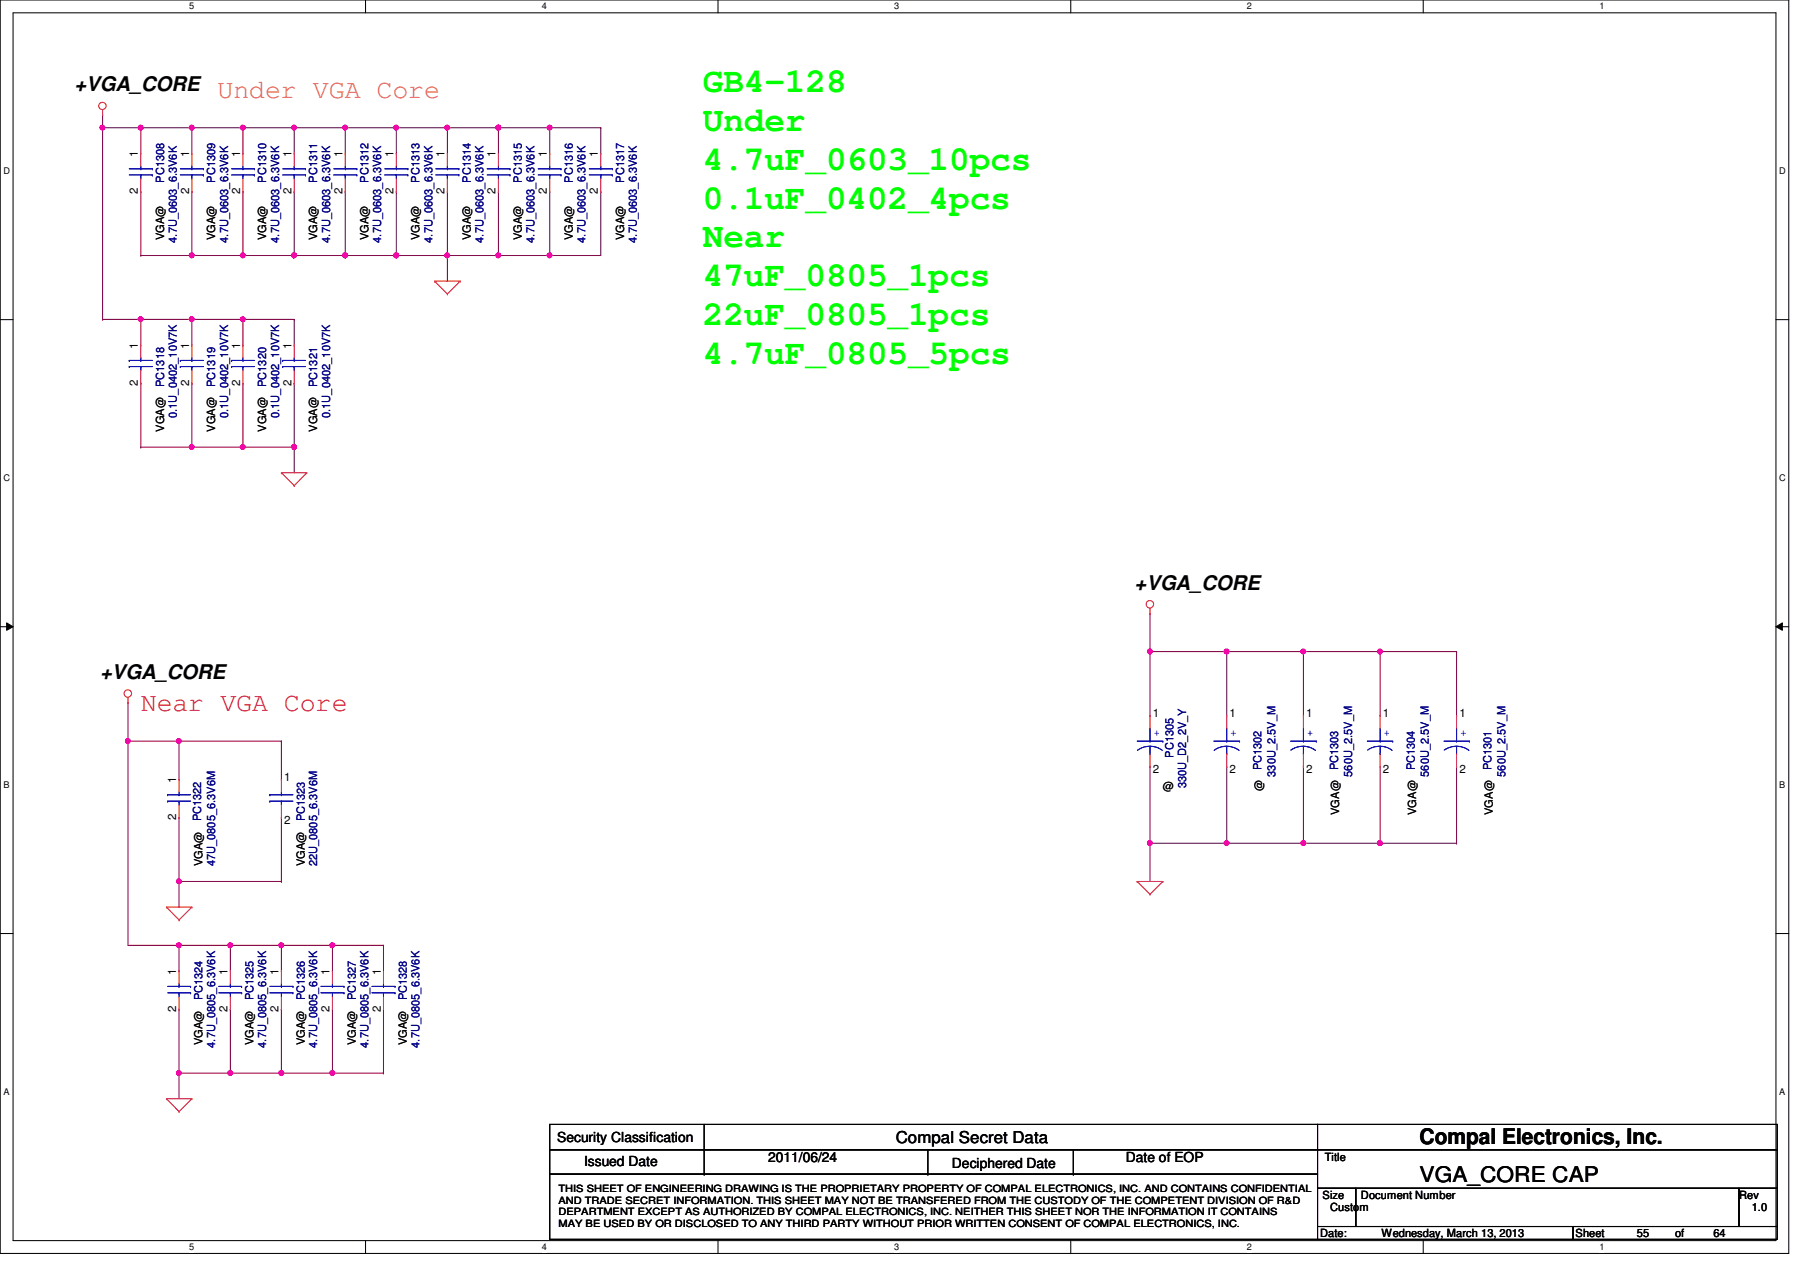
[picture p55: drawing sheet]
<svg xmlns="http://www.w3.org/2000/svg" width="297mm" height="210mm" viewBox="0 0 297 210" stroke-linecap="round" stroke-linejoin="round" font-family="sans-serif">
<defs><g id="words">
<g font-size="5.7" fill="#0f0">
<text x="116" y="15.2">GB4-128</text>
<text x="116" y="21.6">Under</text>
<text x="116" y="28">4.7uF_0603_10pcs</text>
<text x="116" y="34.4">0.1uF_0402_4pcs</text>
<text x="116" y="40.8">Near</text>
<text x="116" y="47.2">47uF_0805_1pcs</text>
<text x="116" y="53.6">22uF_0805_1pcs</text>
<text x="116" y="60">4.7uF_0805_5pcs</text>
</g>
<text font-size="4.4" fill="#ff8000" x="35.9" y="16.1">Under VGA Core</text>
<text font-size="4.4" fill="#f00" x="23.2" y="117.3">Near VGA Core</text>
<g font-size="3.6">
<text x="234.3" y="188.8">Compal Electronics, Inc.</text>
<text x="234.3" y="195">VGA_CORE CAP</text>
</g>
<g font-size="3.3">
<text x="12.3" y="15.1">+VGA_CORE</text>
<text x="187.2" y="97.3">+VGA_CORE</text>
<text x="16.5" y="112.1">+VGA_CORE</text>
</g>
<text font-size="2.7" x="147.8" y="188.6">Compal Secret Data</text>
<g font-size="2.3">
<text x="91.9" y="188.5">Security Classification</text>
<text x="126.7" y="191.8">2011/06/24</text>
<text x="185.8" y="191.8">Date of EOP</text>
<text x="96.4" y="192.4">Issued Date</text>
<text x="157.1" y="192.7">Deciphered Date</text>
</g>
<g font-size="1.9">
<text x="22.8" y="26" transform="rotate(-90 22.8 26)">1</text>
<text x="31.2" y="26" transform="rotate(-90 31.2 26)">1</text>
<text x="39.6" y="26" transform="rotate(-90 39.6 26)">1</text>
<text x="48.1" y="26" transform="rotate(-90 48.1 26)">1</text>
<text x="56.5" y="26" transform="rotate(-90 56.5 26)">1</text>
<text x="64.9" y="26" transform="rotate(-90 64.9 26)">1</text>
<text x="73.4" y="26" transform="rotate(-90 73.4 26)">1</text>
<text x="81.8" y="26" transform="rotate(-90 81.8 26)">1</text>
<text x="90.3" y="26" transform="rotate(-90 90.3 26)">1</text>
<text x="98.7" y="26" transform="rotate(-90 98.7 26)">1</text>
<text x="22.8" y="32" transform="rotate(-90 22.8 32)">2</text>
<text x="31.2" y="32" transform="rotate(-90 31.2 32)">2</text>
<text x="39.6" y="32" transform="rotate(-90 39.6 32)">2</text>
<text x="48.1" y="32" transform="rotate(-90 48.1 32)">2</text>
<text x="56.5" y="32" transform="rotate(-90 56.5 32)">2</text>
<text x="64.9" y="32" transform="rotate(-90 64.9 32)">2</text>
<text x="73.4" y="32" transform="rotate(-90 73.4 32)">2</text>
<text x="81.8" y="32" transform="rotate(-90 81.8 32)">2</text>
<text x="90.3" y="32" transform="rotate(-90 90.3 32)">2</text>
<text x="98.7" y="32" transform="rotate(-90 98.7 32)">2</text>
<text x="27.1" y="39.6" transform="rotate(-90 27.1 39.6)">VGA@</text>
<text x="35.5" y="39.6" transform="rotate(-90 35.5 39.6)">VGA@</text>
<text x="43.9" y="39.6" transform="rotate(-90 43.9 39.6)">VGA@</text>
<text x="52.4" y="39.6" transform="rotate(-90 52.4 39.6)">VGA@</text>
<text x="60.8" y="39.6" transform="rotate(-90 60.8 39.6)">VGA@</text>
<text x="69.3" y="39.6" transform="rotate(-90 69.3 39.6)">VGA@</text>
<text x="77.7" y="39.6" transform="rotate(-90 77.7 39.6)">VGA@</text>
<text x="86.1" y="39.6" transform="rotate(-90 86.1 39.6)">VGA@</text>
<text x="94.5" y="39.6" transform="rotate(-90 94.5 39.6)">VGA@</text>
<text x="103" y="39.6" transform="rotate(-90 103 39.6)">VGA@</text>
<text x="22.8" y="57.6" transform="rotate(-90 22.8 57.6)">1</text>
<text x="31.2" y="57.6" transform="rotate(-90 31.2 57.6)">1</text>
<text x="39.6" y="57.6" transform="rotate(-90 39.6 57.6)">1</text>
<text x="48.1" y="57.6" transform="rotate(-90 48.1 57.6)">1</text>
<text x="22.8" y="63.7" transform="rotate(-90 22.8 63.7)">2</text>
<text x="31.2" y="63.7" transform="rotate(-90 31.2 63.7)">2</text>
<text x="39.6" y="63.7" transform="rotate(-90 39.6 63.7)">2</text>
<text x="48.1" y="63.7" transform="rotate(-90 48.1 63.7)">2</text>
<text x="27.1" y="71.2" transform="rotate(-90 27.1 71.2)">VGA@</text>
<text x="35.5" y="71.2" transform="rotate(-90 35.5 71.2)">VGA@</text>
<text x="43.9" y="71.2" transform="rotate(-90 43.9 71.2)">VGA@</text>
<text x="52.4" y="71.2" transform="rotate(-90 52.4 71.2)">VGA@</text>
<text x="190.2" y="118.3">1</text>
<text x="202.9" y="118.3">1</text>
<text x="215.6" y="118.3">1</text>
<text x="228.2" y="118.3">1</text>
<text x="240.8" y="118.3">1</text>
<text x="29.1" y="129.2" transform="rotate(-90 29.1 129.2)">1</text>
<text x="46.9" y="128.8">1</text>
<text x="190.2" y="127.6">2</text>
<text x="191.9" y="130.3">@</text>
<text x="202.9" y="127.6">2</text>
<text x="208.4" y="130.5" transform="rotate(-90 208.4 130.5)">@</text>
<text x="215.6" y="127.6">2</text>
<text x="228.2" y="127.6">2</text>
<text x="240.8" y="127.6">2</text>
<text x="29.1" y="135.4" transform="rotate(-90 29.1 135.4)">2</text>
<text x="46.9" y="136">2</text>
<text x="221" y="134.5" transform="rotate(-90 221 134.5)">VGA@</text>
<text x="233.7" y="134.5" transform="rotate(-90 233.7 134.5)">VGA@</text>
<text x="246.3" y="134.5" transform="rotate(-90 246.3 134.5)">VGA@</text>
<text x="33.4" y="143" transform="rotate(-90 33.4 143)">VGA@</text>
<text x="50.3" y="143" transform="rotate(-90 50.3 143)">VGA@</text>
<text x="29.1" y="160.9" transform="rotate(-90 29.1 160.9)">1</text>
<text x="37.5" y="160.9" transform="rotate(-90 37.5 160.9)">1</text>
<text x="46" y="160.9" transform="rotate(-90 46 160.9)">1</text>
<text x="54.4" y="160.9" transform="rotate(-90 54.4 160.9)">1</text>
<text x="62.8" y="160.9" transform="rotate(-90 62.8 160.9)">1</text>
<text x="29.1" y="167" transform="rotate(-90 29.1 167)">2</text>
<text x="37.5" y="167" transform="rotate(-90 37.5 167)">2</text>
<text x="46" y="167" transform="rotate(-90 46 167)">2</text>
<text x="54.4" y="167" transform="rotate(-90 54.4 167)">2</text>
<text x="62.8" y="167" transform="rotate(-90 62.8 167)">2</text>
<text x="33.4" y="172.5" transform="rotate(-90 33.4 172.5)">VGA@</text>
<text x="41.8" y="172.5" transform="rotate(-90 41.8 172.5)">VGA@</text>
<text x="50.3" y="172.5" transform="rotate(-90 50.3 172.5)">VGA@</text>
<text x="58.7" y="172.5" transform="rotate(-90 58.7 172.5)">VGA@</text>
<text x="67.1" y="172.5" transform="rotate(-90 67.1 172.5)">VGA@</text>
<text x="218.6" y="191.6">Title</text>
<text x="218.3" y="197.8">Size</text>
<text x="224.6" y="197.8">Document Number</text>
<text x="287" y="197.8">Rev</text>
<text x="219.5" y="199.9">Custom</text>
<text x="289.1" y="199.9">1.0</text>
<text x="217.8" y="204.1">Date:</text>
<text x="228" y="204.1">Wednesday, March 13, 2013</text>
<text x="260" y="204.1">Sheet</text>
<text x="270.1" y="204.1">55</text>
<text x="276.4" y="204.1">of</text>
<text x="282.7" y="204.1">64</text>
</g>
<g font-size="1.9" fill="#000080">
<text x="27.1" y="30.1" transform="rotate(-90 27.1 30.1)">PC1308</text>
<text x="35.5" y="30.1" transform="rotate(-90 35.5 30.1)">PC1309</text>
<text x="43.9" y="30.1" transform="rotate(-90 43.9 30.1)">PC1310</text>
<text x="52.4" y="30.1" transform="rotate(-90 52.4 30.1)">PC1311</text>
<text x="60.8" y="30.1" transform="rotate(-90 60.8 30.1)">PC1312</text>
<text x="69.3" y="30.1" transform="rotate(-90 69.3 30.1)">PC1313</text>
<text x="77.7" y="30.1" transform="rotate(-90 77.7 30.1)">PC1314</text>
<text x="86.1" y="30.1" transform="rotate(-90 86.1 30.1)">PC1315</text>
<text x="94.5" y="30.1" transform="rotate(-90 94.5 30.1)">PC1316</text>
<text x="103" y="30.1" transform="rotate(-90 103 30.1)">PC1317</text>
<text x="29.2" y="40" transform="rotate(-90 29.2 40)">4.7U_0603_6.3V6K</text>
<text x="37.6" y="40" transform="rotate(-90 37.6 40)">4.7U_0603_6.3V6K</text>
<text x="46.1" y="40" transform="rotate(-90 46.1 40)">4.7U_0603_6.3V6K</text>
<text x="54.5" y="40" transform="rotate(-90 54.5 40)">4.7U_0603_6.3V6K</text>
<text x="62.9" y="40" transform="rotate(-90 62.9 40)">4.7U_0603_6.3V6K</text>
<text x="71.4" y="40" transform="rotate(-90 71.4 40)">4.7U_0603_6.3V6K</text>
<text x="79.8" y="40" transform="rotate(-90 79.8 40)">4.7U_0603_6.3V6K</text>
<text x="88.2" y="40" transform="rotate(-90 88.2 40)">4.7U_0603_6.3V6K</text>
<text x="96.6" y="40" transform="rotate(-90 96.6 40)">4.7U_0603_6.3V6K</text>
<text x="105.1" y="40" transform="rotate(-90 105.1 40)">4.7U_0603_6.3V6K</text>
<text x="27.1" y="63.9" transform="rotate(-90 27.1 63.9)">PC1318</text>
<text x="35.5" y="63.9" transform="rotate(-90 35.5 63.9)">PC1319</text>
<text x="43.9" y="63.9" transform="rotate(-90 43.9 63.9)">PC1320</text>
<text x="52.4" y="63.9" transform="rotate(-90 52.4 63.9)">PC1321</text>
<text x="29.2" y="69" transform="rotate(-90 29.2 69)">0.1U_0402_10V7K</text>
<text x="37.6" y="69" transform="rotate(-90 37.6 69)">0.1U_0402_10V7K</text>
<text x="46.1" y="69" transform="rotate(-90 46.1 69)">0.1U_0402_10V7K</text>
<text x="54.5" y="69" transform="rotate(-90 54.5 69)">0.1U_0402_10V7K</text>
<text x="193.6" y="125" transform="rotate(-90 193.6 125)">PC1305</text>
<text x="195.7" y="130.1" transform="rotate(-90 195.7 130.1)">330U_D2_2V_Y</text>
<text x="208.2" y="127.1" transform="rotate(-90 208.2 127.1)">PC1302</text>
<text x="210.5" y="128.2" transform="rotate(-90 210.5 128.2)">330U_2.5V_M</text>
<text x="220.8" y="127.1" transform="rotate(-90 220.8 127.1)">PC1303</text>
<text x="223.1" y="128.2" transform="rotate(-90 223.1 128.2)">560U_2.5V_M</text>
<text x="233.5" y="127.1" transform="rotate(-90 233.5 127.1)">PC1304</text>
<text x="235.8" y="128.2" transform="rotate(-90 235.8 128.2)">560U_2.5V_M</text>
<text x="246.1" y="127.1" transform="rotate(-90 246.1 127.1)">PC1301</text>
<text x="248.5" y="128.2" transform="rotate(-90 248.5 128.2)">560U_2.5V_M</text>
<text x="33.2" y="135.6" transform="rotate(-90 33.2 135.6)">PC1322</text>
<text x="50.3" y="135.6" transform="rotate(-90 50.3 135.6)">PC1323</text>
<text x="35.5" y="143" transform="rotate(-90 35.5 143)">47U_0805_6.3V6M</text>
<text x="52.4" y="143" transform="rotate(-90 52.4 143)">22U_0805_6.3V6M</text>
<text x="33.4" y="165.1" transform="rotate(-90 33.4 165.1)">PC1324</text>
<text x="41.8" y="165.1" transform="rotate(-90 41.8 165.1)">PC1325</text>
<text x="50.3" y="165.1" transform="rotate(-90 50.3 165.1)">PC1326</text>
<text x="58.7" y="165.1" transform="rotate(-90 58.7 165.1)">PC1327</text>
<text x="67.1" y="165.1" transform="rotate(-90 67.1 165.1)">PC1328</text>
<text x="35.5" y="172.9" transform="rotate(-90 35.5 172.9)">4.7U_0805_6.3V6K</text>
<text x="43.9" y="172.9" transform="rotate(-90 43.9 172.9)">4.7U_0805_6.3V6K</text>
<text x="52.4" y="172.9" transform="rotate(-90 52.4 172.9)">4.7U_0805_6.3V6K</text>
<text x="60.8" y="172.9" transform="rotate(-90 60.8 172.9)">4.7U_0805_6.3V6K</text>
<text x="69.3" y="172.9" transform="rotate(-90 69.3 172.9)">4.7U_0805_6.3V6K</text>
</g>
<g font-size="1.9" fill="#00f">
<text x="190.4" y="121.5">+</text>
<text x="203.1" y="121.5">+</text>
<text x="215.7" y="121.5">+</text>
<text x="228.4" y="121.5">+</text>
<text x="241" y="121.5">+</text>
</g>
<g font-size="1.7">
<text x="92.2" y="196.7">THIS SHEET OF ENGINEERING DRAWING IS THE PROPRIETARY PROPERTY OF COMPAL ELECTRONICS, INC. AND CONTAINS CONFIDENTIAL</text>
<text x="92.2" y="198.6">AND TRADE SECRET INFORMATION. THIS SHEET MAY NOT BE TRANSFERED FROM THE CUSTODY OF THE COMPETENT DIVISION OF R&amp;D</text>
<text x="92.2" y="200.5">DEPARTMENT EXCEPT AS AUTHORIZED BY COMPAL ELECTRONICS, INC. NEITHER THIS SHEET NOR THE INFORMATION IT CONTAINS</text>
<text x="92.2" y="202.4">MAY BE USED BY OR DISCLOSED TO ANY THIRD PARTY WITHOUT PRIOR WRITTEN CONSENT OF COMPAL ELECTRONICS, INC.</text>
</g>
<g font-size="1.5">
<text x="31.2" y="1.6">5</text>
<text x="89.4" y="1.6">4</text>
<text x="147.6" y="1.6">3</text>
<text x="205.8" y="1.6">2</text>
<text x="263.9" y="1.6">1</text>
<text x=".6" y="28.8">D</text>
<text x="293.6" y="28.8">D</text>
<text x=".6" y="79.4">C</text>
<text x="293.6" y="79.4">C</text>
<text x=".6" y="130.1">B</text>
<text x="293.6" y="130.1">B</text>
<text x=".6" y="180.7">A</text>
<text x="293.6" y="180.7">A</text>
<text x="31.2" y="206.3">5</text>
<text x="89.4" y="206.3">4</text>
<text x="147.6" y="206.3">3</text>
<text x="205.8" y="206.3">2</text>
<text x="263.9" y="206.3">1</text>
</g>
</g></defs>
<path d="M0 0h295.2v206.8h-295.2zM2.2 2.1h290.9v202.6h-290.9z" fill="none" stroke="#000" stroke-width=".17"/>
<g fill="#fff">
<path d="M31.2 .2h.8v1.7h-.8z"/>
<path d="M31.2 204.9h.8v1.7h-.8z"/>
</g>
<path d="M60.3 0v2.1M60.3 204.7v2.1" fill="none" stroke="#000" stroke-width=".17"/>
<g fill="#fff">
<path d="M89.4 .2h.8v1.7h-.8z"/>
<path d="M89.4 204.9h.8v1.7h-.8z"/>
</g>
<path d="M118.5 0v2.1M118.5 204.7v2.1" fill="none" stroke="#000" stroke-width=".17"/>
<g fill="#fff">
<path d="M147.6 .2h.8v1.7h-.8z"/>
<path d="M147.6 204.9h.8v1.7h-.8z"/>
</g>
<path d="M176.7 0v2.1M176.7 204.7v2.1" fill="none" stroke="#000" stroke-width=".17"/>
<g fill="#fff">
<path d="M205.8 .2h.8v1.7h-.8z"/>
<path d="M205.8 204.9h.8v1.7h-.8z"/>
</g>
<path d="M234.9 0v2.1M234.9 204.7v2.1" fill="none" stroke="#000" stroke-width=".17"/>
<g fill="#fff">
<path d="M263.9 .2h.8v1.7h-.8z"/>
<path d="M263.9 204.9h.8v1.7h-.8z"/>
<path d="M.6 27.4h1v1.7h-1z"/>
<path d="M293.6 27.4h1.1v1.7h-1.1z"/>
<path d="M.6 78.1h1v1.7h-1z"/>
<path d="M293.6 78.1h1.1v1.7h-1.1z"/>
</g>
<path d="M0 52.7h2.2M293.1 52.7h2.1" fill="none" stroke="#000" stroke-width=".17"/>
<g fill="#fff">
<path d="M.6 128.7h1v1.7h-1z"/>
<path d="M293.6 128.7h1v1.7h-1z"/>
</g>
<path d="M0 103.4h2.2M1.1 102.8l1.1 .6-1.1 .6zM293.1 103.4l1-.6v1.2zM293.1 103.4h2.1" fill="none" stroke="#000" stroke-width=".17"/>
<path d="M1.1 102.8l1.1 .6-1.1 .6zM293.1 103.4l1-.6v1.2z" fill="#000"/>
<g fill="#fff">
<path d="M.6 179.4h1v1.7h-1z"/>
<path d="M293.6 179.4h1v1.7h-1z"/>
</g>
<path d="M0 154.1h2.2M293.1 154.1h2.1" fill="none" stroke="#000" stroke-width=".17"/>
<path d="M82.2 21.1h.1M82.2 21.1h8.5M82.2 42.2h.1M82.2 42.2h8.5M48.6 63.2h.1M48.6 63.2v10.6M29.5 134.9h.1M29.5 134.9v14.8M29.5 145.5h.1" fill="none" stroke="#800040" stroke-width=".17"/>
<circle cx="82.2" cy="21.1" r=".4" fill="#f0f"/>
<circle cx="82.2" cy="21.1" r=".4" fill="none" stroke="#f0f" stroke-width=".17"/>
<path d="M48.6 73.8h.1M48.6 73.8v4.2" fill="none" stroke="#800040" stroke-width=".17"/>
<circle cx="48.5" cy="73.8" r=".4" fill="#f0f"/>
<circle cx="48.5" cy="73.8" r=".4" fill="none" stroke="#f0f" stroke-width=".17"/>
<path d="M48.6 52.7h.1M48.6 52.7v4.2M40.1 73.8h.1M40.1 73.8h8.5" fill="none" stroke="#800040" stroke-width=".17"/>
<circle cx="40.1" cy="73.8" r=".4" fill="#f0f"/>
<circle cx="40.1" cy="73.8" r=".4" fill="none" stroke="#f0f" stroke-width=".17"/>
<path d="M40.1 52.7h.1M40.1 52.7h8.5" fill="none" stroke="#800040" stroke-width=".17"/>
<circle cx="40.1" cy="52.7" r=".4" fill="#f0f"/>
<circle cx="40.1" cy="52.7" r=".4" fill="none" stroke="#f0f" stroke-width=".17"/>
<path d="M16.9 52.7h.1M16.9 52.7h14.8M23.2 52.7h.1M23.2 52.7v4.2M23.2 63.2h.1M23.2 63.2v10.6M31.7 63.2h.1M31.7 63.2v10.6M40.1 63.2h.1M40.1 63.2v10.6" fill="none" stroke="#800040" stroke-width=".17"/>
<circle cx="23.2" cy="52.7" r=".4" fill="#f0f"/>
<circle cx="23.2" cy="52.7" r=".4" fill="none" stroke="#f0f" stroke-width=".17"/>
<path d="M31.7 52.7h.1M31.7 52.7v4.2M40.1 52.7h.1M40.1 52.7v4.2M23.2 73.8h.1M23.2 73.8h16.9M31.7 73.8h.1" fill="none" stroke="#800040" stroke-width=".17"/>
<circle cx="31.6" cy="73.8" r=".4" fill="#f0f"/>
<circle cx="31.6" cy="73.8" r=".4" fill="none" stroke="#f0f" stroke-width=".17"/>
<path d="M31.7 52.7h.1M31.7 52.7h8.4" fill="none" stroke="#800040" stroke-width=".17"/>
<circle cx="31.6" cy="52.7" r=".4" fill="#f0f"/>
<circle cx="31.6" cy="52.7" r=".4" fill="none" stroke="#f0f" stroke-width=".17"/>
<path d="M73.8 21.1h.1M73.8 21.1h8.4M29.5 122.3h.1M29.5 122.3v6.3" fill="none" stroke="#800040" stroke-width=".17"/>
<circle cx="82.2" cy="21.1" r=".4" fill="#f0f"/>
<circle cx="82.2" cy="21.1" r=".4" fill="none" stroke="#f0f" stroke-width=".17"/>
<path d="M82.2 21.1h.1M82.2 21.1v4.2M90.7 31.6h.1M90.7 31.6v10.6" fill="none" stroke="#800040" stroke-width=".17"/>
<circle cx="90.7" cy="42.1" r=".4" fill="#f0f"/>
<circle cx="90.7" cy="42.1" r=".4" fill="none" stroke="#f0f" stroke-width=".17"/>
<path d="M90.7 21.1h.1M90.7 21.1v4.2M99.1 31.6h.1M99.1 31.6v10.6" fill="none" stroke="#800040" stroke-width=".17"/>
<circle cx="90.7" cy="21.1" r=".4" fill="#f0f"/>
<circle cx="90.7" cy="21.1" r=".4" fill="none" stroke="#f0f" stroke-width=".17"/>
<path d="M82.2 31.6h.1M82.2 31.6v10.6h-8.4M90.7 21.1h.1M90.7 21.1h8.4M99.1 21.1h.1M99.1 21.1v4.2M73.8 42.2h.1M90.7 42.2h.1M90.7 42.2h8.4" fill="none" stroke="#800040" stroke-width=".17"/>
<circle cx="82.2" cy="42.1" r=".4" fill="#f0f"/>
<circle cx="82.2" cy="42.1" r=".4" fill="none" stroke="#f0f" stroke-width=".17"/>
<path d="M65.4 42.2h.1M65.4 42.2h8.4" fill="none" stroke="#800040" stroke-width=".17"/>
<circle cx="65.4" cy="42.1" r=".4" fill="#f0f"/>
<circle cx="65.4" cy="42.1" r=".4" fill="none" stroke="#f0f" stroke-width=".17"/>
<path d="M57 42.2h.1M57 42.2h8.4" fill="none" stroke="#800040" stroke-width=".17"/>
<circle cx="65.4" cy="42.1" r=".4" fill="#f0f"/>
<circle cx="65.4" cy="42.1" r=".4" fill="none" stroke="#f0f" stroke-width=".17"/>
<circle cx="57" cy="42.1" r=".4" fill="#f0f"/>
<circle cx="57" cy="42.1" r=".4" fill="none" stroke="#f0f" stroke-width=".17"/>
<path d="M65.4 31.6h.1M65.4 31.6v10.6M48.6 42.2h.1M48.6 42.2h8.4" fill="none" stroke="#800040" stroke-width=".17"/>
<circle cx="57" cy="42.1" r=".4" fill="#f0f"/>
<circle cx="57" cy="42.1" r=".4" fill="none" stroke="#f0f" stroke-width=".17"/>
<circle cx="48.5" cy="42.1" r=".4" fill="#f0f"/>
<circle cx="48.5" cy="42.1" r=".4" fill="none" stroke="#f0f" stroke-width=".17"/>
<path d="M48.6 21.1h.1M48.6 21.1h16.8M57 31.6h.1M57 21.1h.1M57 31.6v10.6M65.4 21.1h.1M65.4 21.1v4.2" fill="none" stroke="#800040" stroke-width=".17"/>
<circle cx="57" cy="21.1" r=".4" fill="#f0f"/>
<circle cx="57" cy="21.1" r=".4" fill="none" stroke="#f0f" stroke-width=".17"/>
<circle cx="48.5" cy="21.1" r=".4" fill="#f0f"/>
<circle cx="48.5" cy="21.1" r=".4" fill="none" stroke="#f0f" stroke-width=".17"/>
<path d="M57 21.1h.1M57 21.1v4.2M65.4 21.1h.1M65.4 21.1h8.4" fill="none" stroke="#800040" stroke-width=".17"/>
<circle cx="73.8" cy="21.1" r=".4" fill="#f0f"/>
<circle cx="73.8" cy="21.1" r=".4" fill="none" stroke="#f0f" stroke-width=".17"/>
<circle cx="65.4" cy="21.1" r=".4" fill="#f0f"/>
<circle cx="65.4" cy="21.1" r=".4" fill="none" stroke="#f0f" stroke-width=".17"/>
<path d="M48.6 31.6h.1M48.6 21.1h.1M48.6 21.1v4.2M48.6 31.6v10.6h-8.5M73.8 21.1h.1M73.8 31.6h.1M73.8 21.1v4.2M73.8 31.6v10.6M40.1 42.2h.1" fill="none" stroke="#800040" stroke-width=".17"/>
<circle cx="48.5" cy="42.1" r=".4" fill="#f0f"/>
<circle cx="48.5" cy="42.1" r=".4" fill="none" stroke="#f0f" stroke-width=".17"/>
<circle cx="40.1" cy="42.1" r=".4" fill="#f0f"/>
<circle cx="40.1" cy="42.1" r=".4" fill="none" stroke="#f0f" stroke-width=".17"/>
<path d="M40.1 21.1h.1M40.1 21.1h8.5" fill="none" stroke="#800040" stroke-width=".17"/>
<circle cx="40.1" cy="21.1" r=".4" fill="#f0f"/>
<circle cx="40.1" cy="21.1" r=".4" fill="none" stroke="#f0f" stroke-width=".17"/>
<path d="M73.8 42.2h.1M73.8 42.2v4.2" fill="none" stroke="#800040" stroke-width=".17"/>
<circle cx="73.8" cy="42.1" r=".4" fill="#f0f"/>
<circle cx="73.8" cy="42.1" r=".4" fill="none" stroke="#f0f" stroke-width=".17"/>
<path d="M16.9 21.1h.1M16.9 21.1v31.6M16.9 21.1h6.3" fill="none" stroke="#800040" stroke-width=".17"/>
<circle cx="16.9" cy="21.1" r=".4" fill="#f0f"/>
<circle cx="16.9" cy="21.1" r=".4" fill="none" stroke="#f0f" stroke-width=".17"/>
<path d="M23.2 31.6h.1M23.2 21.1h.1M23.2 21.1v4.2M23.2 31.6v10.6M23.2 21.1h8.5M31.7 31.6h.1M31.7 31.6v10.6M40.1 31.6h.1M40.1 31.6v10.6" fill="none" stroke="#800040" stroke-width=".17"/>
<circle cx="23.2" cy="21.1" r=".4" fill="#f0f"/>
<circle cx="23.2" cy="21.1" r=".4" fill="none" stroke="#f0f" stroke-width=".17"/>
<path d="M16.9 19h.1M16.9 19v2.1M31.7 21.1h.1M31.7 21.1v4.2M40.1 21.1h.1M40.1 21.1v4.2M23.2 42.2h.1M23.2 42.2h16.9M31.7 42.2h.1" fill="none" stroke="#800040" stroke-width=".17"/>
<circle cx="31.6" cy="42.1" r=".4" fill="#f0f"/>
<circle cx="31.6" cy="42.1" r=".4" fill="none" stroke="#f0f" stroke-width=".17"/>
<path d="M31.7 21.1h.1M31.7 21.1h8.4" fill="none" stroke="#800040" stroke-width=".17"/>
<circle cx="31.6" cy="21.1" r=".4" fill="#f0f"/>
<circle cx="31.6" cy="21.1" r=".4" fill="none" stroke="#f0f" stroke-width=".17"/>
<path d="M29.5 145.5h16.9M46.4 145.5h.1" fill="none" stroke="#800040" stroke-width=".17"/>
<circle cx="29.5" cy="145.4" r=".4" fill="#f0f"/>
<circle cx="29.5" cy="145.4" r=".4" fill="none" stroke="#f0f" stroke-width=".17"/>
<path d="M189.8 101.2h.1M189.8 101.2v6.3M189.8 139.1h.1M189.8 139.1v6.4" fill="none" stroke="#800040" stroke-width=".17"/>
<circle cx="189.8" cy="107.5" r=".4" fill="#f0f"/>
<circle cx="189.8" cy="107.5" r=".4" fill="none" stroke="#f0f" stroke-width=".17"/>
<path d="M215.1 107.5h.1M215.1 107.5v10.6M202.4 139.1h.1M215.1 126.5h.1M215.1 126.5v12.6h-12.7" fill="none" stroke="#800040" stroke-width=".17"/>
<circle cx="202.4" cy="139.1" r=".4" fill="#f0f"/>
<circle cx="202.4" cy="139.1" r=".4" fill="none" stroke="#f0f" stroke-width=".17"/>
<path d="M189.8 126.5h.1M189.8 139.1h.1M189.8 126.5v12.6M202.4 126.5h.1M202.4 126.5v12.6h-12.6" fill="none" stroke="#800040" stroke-width=".17"/>
<circle cx="189.8" cy="139.1" r=".4" fill="#f0f"/>
<circle cx="189.8" cy="139.1" r=".4" fill="none" stroke="#f0f" stroke-width=".17"/>
<path d="M202.4 107.5h.1M202.4 107.5v10.6M202.4 107.5h12.7" fill="none" stroke="#800040" stroke-width=".17"/>
<circle cx="202.4" cy="107.5" r=".4" fill="#f0f"/>
<circle cx="202.4" cy="107.5" r=".4" fill="none" stroke="#f0f" stroke-width=".17"/>
<path d="M189.8 107.5h.1M189.8 107.5v10.6M29.5 122.3h16.9M46.4 122.3h.1" fill="none" stroke="#800040" stroke-width=".17"/>
<circle cx="29.5" cy="122.3" r=".4" fill="#f0f"/>
<circle cx="29.5" cy="122.3" r=".4" fill="none" stroke="#f0f" stroke-width=".17"/>
<path d="M21.1 116h.1M21.1 116v40M21.1 122.3h.1M21.1 122.3h8.4M29.5 122.3h.1" fill="none" stroke="#800040" stroke-width=".17"/>
<circle cx="21.1" cy="122.3" r=".4" fill="#f0f"/>
<circle cx="21.1" cy="122.3" r=".4" fill="none" stroke="#f0f" stroke-width=".17"/>
<path d="M29.5 156h.1M29.5 156v4.2" fill="none" stroke="#800040" stroke-width=".17"/>
<circle cx="29.5" cy="156" r=".4" fill="#f0f"/>
<circle cx="29.5" cy="156" r=".4" fill="none" stroke="#f0f" stroke-width=".17"/>
<path d="M21.1 156h8.4M29.5 156h.1M38 156h.1M38 156v4.2" fill="none" stroke="#800040" stroke-width=".17"/>
<circle cx="38" cy="156" r=".4" fill="#f0f"/>
<circle cx="38" cy="156" r=".4" fill="none" stroke="#f0f" stroke-width=".17"/>
<path d="M29.5 156h8.5M38 156h.1M46.4 156h.1M46.4 156v4.2" fill="none" stroke="#800040" stroke-width=".17"/>
<circle cx="46.4" cy="156" r=".4" fill="#f0f"/>
<circle cx="46.4" cy="156" r=".4" fill="none" stroke="#f0f" stroke-width=".17"/>
<path d="M38 156h8.4M46.4 156h.1M54.9 156h.1M54.9 156v4.2" fill="none" stroke="#800040" stroke-width=".17"/>
<circle cx="54.8" cy="156" r=".4" fill="#f0f"/>
<circle cx="54.8" cy="156" r=".4" fill="none" stroke="#f0f" stroke-width=".17"/>
<path d="M46.4 156h16.9M54.9 156h.1M63.3 156h.1M63.3 156v4.2M29.5 166.5h.1M29.5 166.5v10.6h8.5M38 166.5h.1M38 177.1h.1M38 166.5v10.6" fill="none" stroke="#800040" stroke-width=".17"/>
<circle cx="38" cy="177.1" r=".4" fill="#f0f"/>
<circle cx="38" cy="177.1" r=".4" fill="none" stroke="#f0f" stroke-width=".17"/>
<path d="M46.4 166.5h.1M46.4 166.5v10.6h8.5M54.9 166.5h.1M54.9 177.1h.1M54.9 166.5v10.6" fill="none" stroke="#800040" stroke-width=".17"/>
<circle cx="54.8" cy="177.1" r=".4" fill="#f0f"/>
<circle cx="54.8" cy="177.1" r=".4" fill="none" stroke="#f0f" stroke-width=".17"/>
<path d="M46.4 122.3h.1M46.4 134.9h.1M46.4 122.3v6.3M46.4 134.9v10.6M29.5 177.1h.1M29.5 177.1v4.2M54.9 177.1h8.4M63.3 166.5h.1M63.3 177.1h.1M63.3 166.5v10.6" fill="none" stroke="#800040" stroke-width=".17"/>
<circle cx="29.5" cy="177.1" r=".4" fill="#f0f"/>
<circle cx="29.5" cy="177.1" r=".4" fill="none" stroke="#f0f" stroke-width=".17"/>
<path d="M38 177.1h8.4M46.4 177.1h.1" fill="none" stroke="#800040" stroke-width=".17"/>
<circle cx="46.4" cy="177.1" r=".4" fill="#f0f"/>
<circle cx="46.4" cy="177.1" r=".4" fill="none" stroke="#f0f" stroke-width=".17"/>
<path d="M215.1 107.5h12.6M227.7 107.5h.1" fill="none" stroke="#800040" stroke-width=".17"/>
<circle cx="215.1" cy="107.5" r=".4" fill="#f0f"/>
<circle cx="215.1" cy="107.5" r=".4" fill="none" stroke="#f0f" stroke-width=".17"/>
<circle cx="227.7" cy="107.5" r=".4" fill="#f0f"/>
<circle cx="227.7" cy="107.5" r=".4" fill="none" stroke="#f0f" stroke-width=".17"/>
<path d="M240.4 118.1h.1M240.4 107.5v10.6M227.7 139.1h.1M227.7 139.1h12.7M240.4 139.1h.1M240.4 126.5v12.6" fill="none" stroke="#800040" stroke-width=".17"/>
<circle cx="227.7" cy="139.1" r=".4" fill="#f0f"/>
<circle cx="227.7" cy="139.1" r=".4" fill="none" stroke="#f0f" stroke-width=".17"/>
<path d="M215.1 139.1h.1M215.1 139.1h12.6M227.7 139.1h.1M227.7 126.5v12.6" fill="none" stroke="#800040" stroke-width=".17"/>
<circle cx="215.1" cy="139.1" r=".4" fill="#f0f"/>
<circle cx="215.1" cy="139.1" r=".4" fill="none" stroke="#f0f" stroke-width=".17"/>
<path d="M189.8 107.5h.1M189.8 107.5h12.6M227.7 107.5h.1M227.7 107.5v10.6M227.7 107.5h12.7M240.4 107.5h.1" fill="none" stroke="#800040" stroke-width=".17"/>
<g fill="none" stroke="#f00" stroke-width=".17">
<path d="M16.9 19h.1M16.9 18.1v.9M23.2 25.3h.1M23.2 31.6h.1M23.2 25.3v2.1M23.2 29.5v2.1M31.7 25.3h.1M31.7 31.6h.1M31.7 25.3v2.1M31.7 29.5v2.1M40.1 25.3h.1M40.1 31.6h.1"/>
<path d="M40.1 25.3v2.1M40.1 29.5v2.1M48.6 25.3h.1M48.6 31.6h.1M48.6 25.3v2.1M48.6 29.5v2.1M57 25.3h.1M57 31.6h.1M57 25.3v2.1M57 29.5v2.1M65.4 25.3h.1M65.4 31.6h.1"/>
<path d="M65.4 25.3v2.1M65.4 29.5v2.1M73.8 25.3h.1M73.8 31.6h.1M73.8 25.3v2.1M73.8 29.5v2.1M82.2 25.3h.1M82.2 31.6h.1M82.2 25.3v2.1M82.2 29.5v2.1M90.7 25.3h.1M90.7 31.6h.1"/>
<path d="M90.7 25.3v2.1M90.7 29.5v2.1M99.1 25.3h.1M99.1 31.6h.1M99.1 25.3v2.1M99.1 29.5v2.1M23.2 56.9h.1M23.2 56.9v2.2M31.7 56.9h.1M31.7 56.9v2.2M40.1 56.9h.1M40.1 56.9v2.2"/>
<path d="M48.6 56.9h.1M48.6 56.9v2.2M71.7 46.4h.1M71.7 46.4h4.2M71.7 46.4l2.1 2.1M73.8 48.5h.1M75.9 46.4h.1M75.9 46.4l-2.1 2.1M23.2 63.2h.1M23.2 61.1v2.1M31.7 63.2h.1M31.7 61.1v2.1"/>
<path d="M40.1 63.2h.1M40.1 61.1v2.1M46.4 78h.1M46.4 78h4.2M46.4 78l2.2 2.1M48.6 63.2h.1M48.6 61.1v2.1M50.6 78h.1M50.6 78l-2 2.1M48.6 80.1h.1M21.1 116h.1M21.1 115.1v.9"/>
<path d="M189.8 101.2h.1M189.8 118.1h.1M189.8 100.4v.8M189.8 118.1v2.1M202.4 118.1h.1M202.4 118.1v2.1M215.1 118.1h.1M215.1 118.1v2.1M227.7 118.1h.1M227.7 118.1v2.1M240.4 118.1h.1M240.4 118.1v2.1"/>
<path d="M29.5 128.6h.1M29.5 134.9h.1M29.5 128.6v2.1M29.5 132.8v2.1M46.4 128.6h.1M46.4 134.9h.1M46.4 128.6v2.1M46.4 132.8v2.1M189.8 126.5h.1M189.8 124.4v2.1M202.4 126.5h.1M202.4 124.4v2.1"/>
<path d="M215.1 126.5h.1M215.1 124.4v2.1M227.7 126.5h.1M227.7 124.4v2.1M240.4 126.5h.1M240.4 124.4v2.1M27.5 149.7h.1M27.5 149.7h4.2M27.5 149.7l2 2.1M29.5 151.8h.1M31.7 149.7h.1M31.7 149.7l-2.2 2.1"/>
<path d="M187.7 145.5h.1M187.7 145.5h4.2M187.7 145.5l2.1 2.1M189.8 147.6h.1M191.9 145.5h.1M191.9 145.5l-2.1 2.1M29.5 160.2h.1M29.5 166.5h.1M29.5 160.2v2.1M29.5 164.5v2M38 160.2h.1M38 166.5h.1"/>
<path d="M38 160.2v2.1M38 164.5v2M46.4 160.2h.1M46.4 166.5h.1M46.4 160.2v2.1M46.4 164.5v2M54.9 160.2h.1M54.9 166.5h.1M54.9 160.2v2.1M54.9 164.5v2M63.3 160.2h.1M63.3 166.5h.1"/>
<path d="M63.3 160.2v2.1M63.3 164.5v2M27.5 181.3h.1M27.5 181.3h4.2M27.5 181.3l2 2.1M29.5 183.4h.1M31.7 181.3h.1M31.7 181.3l-2.2 2.1"/>
<circle cx="16.9" cy="17.5" r=".61"/>
<circle cx="189.8" cy="99.7" r=".62"/>
<circle cx="21.1" cy="114.4" r=".62"/>
</g>
<g fill="none" stroke="#000" stroke-width=".17">
<path d="M90.7 185.5h126.7v4.2h-126.7zM90.7 189.7h126.7v4.1h-126.7zM90.7 193.8h126.7v10.7h-126.7zM116.2 189.7h.1M116.2 193.8h.1M116.2 185.5v8.3M153.1 193.8h.1M153.1 189.7v4.1M177.1 193.8h.1M177.1 189.7v4.1M217.4 185.5h75.9v4.2h-75.9zM217.4 189.7h75.9v6.4h-75.9z"/>
<path d="M217.4 196.1h6.3v6.3h-6.3zM223.7 196.1h63.3v6.3h-63.3zM287 196.1h6.3v6.3h-6.3zM217.4 202.4h42.2v2.1h-42.2zM259.6 202.4h33.7v2.1h-33.7z"/>
</g>
<g fill="none" stroke="#00f" stroke-width=".17">
<path d="M21.3 28.9h3.8M21.3 27.9h3.8M23.2 27.9h.1M23.2 28.9h.1M23.2 27.4v.5M23.2 28.9v.6M25.1 28.9h.1M25.1 27.9h.1M29.8 28.9h3.8M29.8 27.9h3.8M31.7 27.9h.1M31.7 28.9h.1"/>
<path d="M31.7 27.4v.5M31.7 28.9v.6M33.6 28.9h.1M33.6 27.9h.1M38.2 28.9h3.8M38.2 27.9h3.8M40.1 27.9h.1M40.1 28.9h.1M40.1 27.4v.5M40.1 28.9v.6M42 28.9h.1M42 27.9h.1"/>
<path d="M46.6 28.9h3.8M46.6 27.9h3.8M48.6 27.9h.1M48.6 28.9h.1M48.6 27.4v.5M48.6 28.9v.6M50.4 28.9h.1M50.4 27.9h.1M55.1 28.9h3.8M55.1 27.9h3.8M57 27.9h.1M57 28.9h.1"/>
<path d="M57 27.4v.5M57 28.9v.6M58.9 28.9h.1M58.9 27.9h.1M63.5 28.9h3.8M63.5 27.9h3.8M65.4 27.9h.1M65.4 28.9h.1M65.4 27.4v.5M65.4 28.9v.6M67.3 28.9h.1M67.3 27.9h.1"/>
<path d="M71.9 28.9h3.8M71.9 27.9h3.8M73.8 27.9h.1M73.8 28.9h.1M73.8 27.4v.5M73.8 28.9v.6M75.7 28.9h.1M75.7 27.9h.1M80.4 28.9h3.8M80.4 27.9h3.8M82.2 27.9h.1M82.2 28.9h.1"/>
<path d="M82.2 27.4v.5M82.2 28.9v.6M84.2 28.9h.1M84.2 27.9h.1M88.8 28.9h3.8M88.8 27.9h3.8M90.7 27.9h.1M90.7 28.9h.1M90.7 27.4v.5M90.7 28.9v.6M92.6 28.9h.1M92.6 27.9h.1"/>
<path d="M97.2 28.9h3.8M97.2 27.9h3.8M99.1 27.9h.1M99.1 28.9h.1M99.1 27.4v.5M99.1 28.9v.6M101 28.9h.1M101 27.9h.1M21.3 59.5h.1M21.3 59.5h3.8M23.2 59.5h.1M23.2 59.1v.4"/>
<path d="M29.8 59.5h.1M29.8 59.5h3.8M31.7 59.5h.1M31.7 59.1v.4M38.2 59.5h.1M38.2 59.5h3.8M40.1 59.5h.1M40.1 59.1v.4M46.6 59.5h.1M46.6 59.5h3.8M48.6 59.5h.1M48.6 59.1v.4"/>
<path d="M21.3 60.5h.1M21.3 60.5h3.8M23.2 60.5h.1M23.2 60.5v.6M29.8 60.5h.1M29.8 60.5h3.8M31.7 60.5h.1M31.7 60.5v.6M38.2 60.5h.1M38.2 60.5h3.8M40.1 60.5h.1M40.1 60.5v.6"/>
<path d="M46.6 60.5h.1M46.6 60.5h3.8M48.6 60.5h.1M48.6 60.5v.6M27.7 132.2h.1M27.7 131.1h.1M27.7 132.2h3.8M27.7 131.1h3.8M29.5 131.1h.1M29.5 132.2h.1M29.5 130.7v.4M29.5 132.2v.6"/>
<path d="M44.5 132.2h.1M44.5 131.1h.1M44.5 132.2h3.8M44.5 131.1h3.8M46.4 131.1h.1M46.4 132.2h.1M46.4 130.7v.4M46.4 132.2v.6M187.7 122.3h4.2M189.8 122.3h.1M189.8 123.1l1.2 .3 .8 .4M189.8 123.1l-1.3 .3-.8 .4"/>
<path d="M189.8 124.4h.1M189.8 120.2v2.1M189.8 123.1v1.3M191.9 122.3h.1M200.3 122.3h4.3M202.4 122.3h.1M202.4 123.1l1.3 .3 .8 .4M202.4 123.1l-1.3 .3-.7 .4M202.4 124.4h.1M202.4 120.2v2.1M202.4 123.1v1.3M204.6 122.3h.1"/>
<path d="M213 122.3h4.2M215.1 122.3h.1M215.1 123.1l.8 .2 1.2 .5M215.1 123.1l-.9 .1-1.2 .6M215.1 124.4h.1M215.1 120.2v2.1M215.1 123.1v1.3M217.2 122.3h.1M225.6 122.3h4.2M227.7 122.3h.1M227.7 123.1l1.3 .3 .7 .4M227.7 123.1l-.9 .1-1.1 .6"/>
<path d="M227.7 124.4h.1M227.7 120.2v2.1M227.7 123.1v1.3M229.8 122.3h.1M238.3 122.3h4.2M240.4 122.3h.1M240.4 123.1l1.2 .3 .8 .4M240.4 123.1l-.9 .1-1.2 .6M240.4 124.4h.1M240.4 120.2v2.1M240.4 123.1v1.3M242.5 122.3h.1"/>
<path d="M27.7 163.8h3.8M27.7 162.8h3.8M29.5 162.8h.1M29.5 163.8h.1M29.5 162.3v.5M29.5 163.8v.7M31.5 163.8h.1M31.5 162.8h.1M36.1 163.8h3.8M36.1 162.8h3.8M38 162.8h.1M38 163.8h.1"/>
<path d="M38 162.3v.5M38 163.8v.7M39.9 163.8h.1M39.9 162.8h.1M44.5 163.8h3.8M44.5 162.8h3.8M46.4 162.8h.1M46.4 163.8h.1M46.4 162.3v.5M46.4 163.8v.7M48.3 163.8h.1M48.3 162.8h.1"/>
<path d="M53 163.8h3.8M53 162.8h3.8M54.9 162.8h.1M54.9 163.8h.1M54.9 162.3v.5M54.9 163.8v.7M56.8 163.8h.1M56.8 162.8h.1M61.4 163.8h3.8M61.4 162.8h3.8M63.3 162.8h.1M63.3 163.8h.1"/>
<path d="M63.3 162.3v.5M63.3 163.8v.7M65.2 163.8h.1M65.2 162.8h.1"/>
</g>
<circle cx="82.2" cy="21.1" r=".4" fill="#f0f"/>
<circle cx="82.2" cy="21.1" r=".4" fill="none" stroke="#f0f" stroke-width=".17"/>
<circle cx="48.5" cy="73.8" r=".4" fill="#f0f"/>
<circle cx="48.5" cy="73.8" r=".4" fill="none" stroke="#f0f" stroke-width=".17"/>
<circle cx="40.1" cy="73.8" r=".4" fill="#f0f"/>
<circle cx="40.1" cy="73.8" r=".4" fill="none" stroke="#f0f" stroke-width=".17"/>
<circle cx="40.1" cy="52.7" r=".4" fill="#f0f"/>
<circle cx="40.1" cy="52.7" r=".4" fill="none" stroke="#f0f" stroke-width=".17"/>
<circle cx="23.2" cy="52.7" r=".4" fill="#f0f"/>
<circle cx="23.2" cy="52.7" r=".4" fill="none" stroke="#f0f" stroke-width=".17"/>
<circle cx="31.6" cy="73.8" r=".4" fill="#f0f"/>
<circle cx="31.6" cy="73.8" r=".4" fill="none" stroke="#f0f" stroke-width=".17"/>
<circle cx="31.6" cy="52.7" r=".4" fill="#f0f"/>
<circle cx="31.6" cy="52.7" r=".4" fill="none" stroke="#f0f" stroke-width=".17"/>
<circle cx="82.2" cy="21.1" r=".4" fill="#f0f"/>
<circle cx="82.2" cy="21.1" r=".4" fill="none" stroke="#f0f" stroke-width=".17"/>
<circle cx="90.7" cy="42.1" r=".4" fill="#f0f"/>
<circle cx="90.7" cy="42.1" r=".4" fill="none" stroke="#f0f" stroke-width=".17"/>
<circle cx="90.7" cy="21.1" r=".4" fill="#f0f"/>
<circle cx="90.7" cy="21.1" r=".4" fill="none" stroke="#f0f" stroke-width=".17"/>
<circle cx="82.2" cy="42.1" r=".4" fill="#f0f"/>
<circle cx="82.2" cy="42.1" r=".4" fill="none" stroke="#f0f" stroke-width=".17"/>
<circle cx="65.4" cy="42.1" r=".4" fill="#f0f"/>
<circle cx="65.4" cy="42.1" r=".4" fill="none" stroke="#f0f" stroke-width=".17"/>
<circle cx="65.4" cy="42.1" r=".4" fill="#f0f"/>
<circle cx="65.4" cy="42.1" r=".4" fill="none" stroke="#f0f" stroke-width=".17"/>
<circle cx="57" cy="42.1" r=".4" fill="#f0f"/>
<circle cx="57" cy="42.1" r=".4" fill="none" stroke="#f0f" stroke-width=".17"/>
<circle cx="57" cy="42.1" r=".4" fill="#f0f"/>
<circle cx="57" cy="42.1" r=".4" fill="none" stroke="#f0f" stroke-width=".17"/>
<circle cx="48.5" cy="42.1" r=".4" fill="#f0f"/>
<circle cx="48.5" cy="42.1" r=".4" fill="none" stroke="#f0f" stroke-width=".17"/>
<circle cx="57" cy="21.1" r=".4" fill="#f0f"/>
<circle cx="57" cy="21.1" r=".4" fill="none" stroke="#f0f" stroke-width=".17"/>
<circle cx="48.5" cy="21.1" r=".4" fill="#f0f"/>
<circle cx="48.5" cy="21.1" r=".4" fill="none" stroke="#f0f" stroke-width=".17"/>
<circle cx="73.8" cy="21.1" r=".4" fill="#f0f"/>
<circle cx="73.8" cy="21.1" r=".4" fill="none" stroke="#f0f" stroke-width=".17"/>
<circle cx="65.4" cy="21.1" r=".4" fill="#f0f"/>
<circle cx="65.4" cy="21.1" r=".4" fill="none" stroke="#f0f" stroke-width=".17"/>
<circle cx="48.5" cy="42.1" r=".4" fill="#f0f"/>
<circle cx="48.5" cy="42.1" r=".4" fill="none" stroke="#f0f" stroke-width=".17"/>
<circle cx="40.1" cy="42.1" r=".4" fill="#f0f"/>
<circle cx="40.1" cy="42.1" r=".4" fill="none" stroke="#f0f" stroke-width=".17"/>
<circle cx="40.1" cy="21.1" r=".4" fill="#f0f"/>
<circle cx="40.1" cy="21.1" r=".4" fill="none" stroke="#f0f" stroke-width=".17"/>
<circle cx="73.8" cy="42.1" r=".4" fill="#f0f"/>
<circle cx="73.8" cy="42.1" r=".4" fill="none" stroke="#f0f" stroke-width=".17"/>
<circle cx="16.9" cy="21.1" r=".4" fill="#f0f"/>
<circle cx="16.9" cy="21.1" r=".4" fill="none" stroke="#f0f" stroke-width=".17"/>
<circle cx="23.2" cy="21.1" r=".4" fill="#f0f"/>
<circle cx="23.2" cy="21.1" r=".4" fill="none" stroke="#f0f" stroke-width=".17"/>
<circle cx="31.6" cy="42.1" r=".4" fill="#f0f"/>
<circle cx="31.6" cy="42.1" r=".4" fill="none" stroke="#f0f" stroke-width=".17"/>
<circle cx="31.6" cy="21.1" r=".4" fill="#f0f"/>
<circle cx="31.6" cy="21.1" r=".4" fill="none" stroke="#f0f" stroke-width=".17"/>
<circle cx="29.5" cy="145.4" r=".4" fill="#f0f"/>
<circle cx="29.5" cy="145.4" r=".4" fill="none" stroke="#f0f" stroke-width=".17"/>
<circle cx="189.8" cy="107.5" r=".4" fill="#f0f"/>
<circle cx="189.8" cy="107.5" r=".4" fill="none" stroke="#f0f" stroke-width=".17"/>
<circle cx="202.4" cy="139.1" r=".4" fill="#f0f"/>
<circle cx="202.4" cy="139.1" r=".4" fill="none" stroke="#f0f" stroke-width=".17"/>
<circle cx="189.8" cy="139.1" r=".4" fill="#f0f"/>
<circle cx="189.8" cy="139.1" r=".4" fill="none" stroke="#f0f" stroke-width=".17"/>
<circle cx="202.4" cy="107.5" r=".4" fill="#f0f"/>
<circle cx="202.4" cy="107.5" r=".4" fill="none" stroke="#f0f" stroke-width=".17"/>
<circle cx="29.5" cy="122.3" r=".4" fill="#f0f"/>
<circle cx="29.5" cy="122.3" r=".4" fill="none" stroke="#f0f" stroke-width=".17"/>
<circle cx="21.1" cy="122.3" r=".4" fill="#f0f"/>
<circle cx="21.1" cy="122.3" r=".4" fill="none" stroke="#f0f" stroke-width=".17"/>
<circle cx="29.5" cy="156" r=".4" fill="#f0f"/>
<circle cx="29.5" cy="156" r=".4" fill="none" stroke="#f0f" stroke-width=".17"/>
<circle cx="38" cy="156" r=".4" fill="#f0f"/>
<circle cx="38" cy="156" r=".4" fill="none" stroke="#f0f" stroke-width=".17"/>
<circle cx="46.4" cy="156" r=".4" fill="#f0f"/>
<circle cx="46.4" cy="156" r=".4" fill="none" stroke="#f0f" stroke-width=".17"/>
<circle cx="54.8" cy="156" r=".4" fill="#f0f"/>
<circle cx="54.8" cy="156" r=".4" fill="none" stroke="#f0f" stroke-width=".17"/>
<circle cx="38" cy="177.1" r=".4" fill="#f0f"/>
<circle cx="38" cy="177.1" r=".4" fill="none" stroke="#f0f" stroke-width=".17"/>
<circle cx="54.8" cy="177.1" r=".4" fill="#f0f"/>
<circle cx="54.8" cy="177.1" r=".4" fill="none" stroke="#f0f" stroke-width=".17"/>
<circle cx="29.5" cy="177.1" r=".4" fill="#f0f"/>
<circle cx="29.5" cy="177.1" r=".4" fill="none" stroke="#f0f" stroke-width=".17"/>
<circle cx="46.4" cy="177.1" r=".4" fill="#f0f"/>
<circle cx="46.4" cy="177.1" r=".4" fill="none" stroke="#f0f" stroke-width=".17"/>
<circle cx="215.1" cy="107.5" r=".4" fill="#f0f"/>
<circle cx="215.1" cy="107.5" r=".4" fill="none" stroke="#f0f" stroke-width=".17"/>
<circle cx="227.7" cy="107.5" r=".4" fill="#f0f"/>
<circle cx="227.7" cy="107.5" r=".4" fill="none" stroke="#f0f" stroke-width=".17"/>
<circle cx="227.7" cy="139.1" r=".4" fill="#f0f"/>
<circle cx="227.7" cy="139.1" r=".4" fill="none" stroke="#f0f" stroke-width=".17"/>
<circle cx="215.1" cy="139.1" r=".4" fill="#f0f"/>
<circle cx="215.1" cy="139.1" r=".4" fill="none" stroke="#f0f" stroke-width=".17"/>
<use href="#words"/>
</svg>
